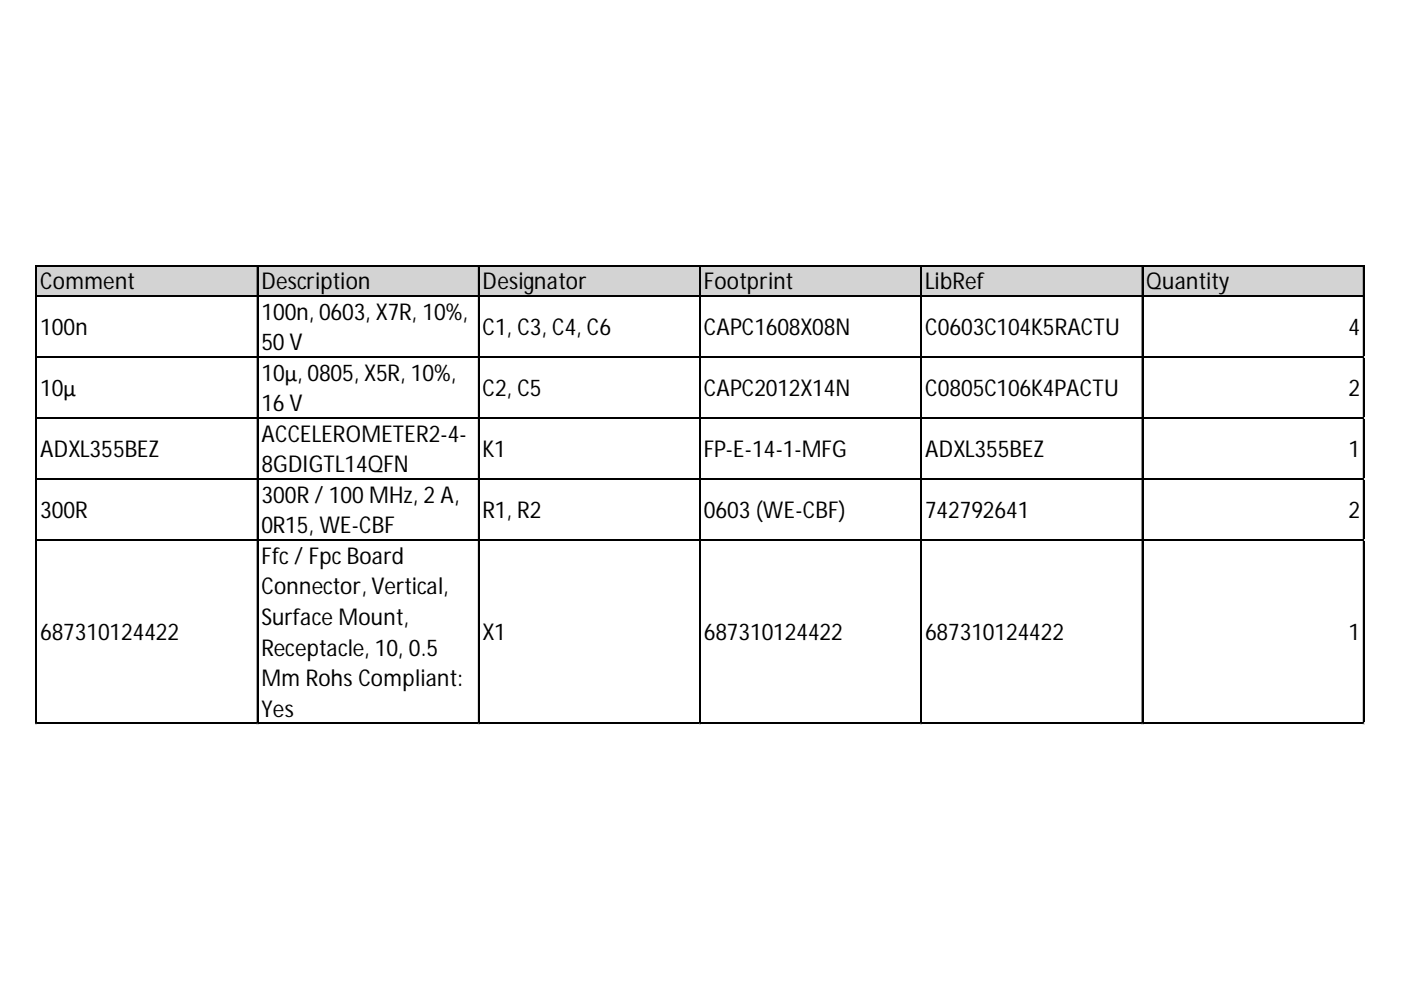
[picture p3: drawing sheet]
<svg xmlns="http://www.w3.org/2000/svg" width="297mm" height="210mm" viewBox="0 0 297 210" stroke-linecap="round" stroke-linejoin="round" font-family="sans-serif">
<defs><g id="words">
<g font-size="4.9">
<text x="8.5" y="61.3">Comment</text>
<text x="55.4" y="61.3">Description</text>
<text x="102.3" y="61.3">Designator</text>
<text x="149.2" y="61.3">Footprint</text>
<text x="196.1" y="61.3">LibRef</text>
<text x="243" y="61.3">Quantity</text>
<text x="8.5" y="70.9">100n</text>
<text x="55.4" y="67.8">100n, 0603, X7R, 10%,</text>
<text x="102.3" y="70.9">C1, C3, C4, C6</text>
<text x="149.2" y="70.9">CAPC1608X08N</text>
<text x="196.1" y="70.9">C0603C104K5RACTU</text>
<text x="285.9" y="70.9">4</text>
<text x="55.4" y="74.3">50 V</text>
<text x="8.5" y="83.9">10µ</text>
<text x="55.4" y="80.7">10µ, 0805, X5R, 10%,</text>
<text x="102.3" y="83.9">C2, C5</text>
<text x="149.2" y="83.9">CAPC2012X14N</text>
<text x="196.1" y="83.9">C0805C106K4PACTU</text>
<text x="285.9" y="83.9">2</text>
<text x="55.4" y="87.2">16 V</text>
<text x="55.4" y="93.7">ACCELEROMETER2-4-</text>
<text x="8.5" y="96.8">ADXL355BEZ</text>
<text x="55.4" y="100.2">8GDIGTL14QFN</text>
<text x="102.3" y="96.8">K1</text>
<text x="149.2" y="96.8">FP-E-14-1-MFG</text>
<text x="196.1" y="96.8">ADXL355BEZ</text>
<text x="285.9" y="96.8">1</text>
<text x="55.4" y="106.6">300R /100 MHz, 2 A,</text>
<text x="8.5" y="109.8">300R</text>
<text x="55.4" y="113.1">0R15, WE-CBF</text>
<text x="102.3" y="109.8">R1, R2</text>
<text x="149.2" y="109.8">0603 (WE-CBF)</text>
<text x="196.1" y="109.8">742792641</text>
<text x="285.9" y="109.8">2</text>
<text x="55.4" y="119.6">Ffc/FpcBoard</text>
<text x="55.4" y="126">Connector, Vertical,</text>
<text x="8.5" y="135.6">687310124422</text>
<text x="55.4" y="132.5">Surface Mount,</text>
<text x="102.3" y="135.6">X1</text>
<text x="149.2" y="135.6">687310124422</text>
<text x="196.1" y="135.6">687310124422</text>
<text x="285.9" y="135.6">1</text>
<text x="55.4" y="139">Receptacle, 10, 0.5</text>
<text x="55.4" y="145.5">Mm RohsCompliant:</text>
<text x="55.4" y="151.9">Yes</text>
</g>
</g></defs>
<path d="M7.8 56.4h281.5v6.5h-281.5z" fill="#d3d3d3"/>
<g fill="none" stroke="#000" stroke-width=".22">
<path d="M7.6 56.2v97.3M7.7 56.2v97.3M7.8 56.2h281.5M7.8 56.3h281.5M54.5 56.4v97.1M54.6 56.4v97.1M101.4 56.4v97.1M101.5 56.4v97.1M148.3 56.4v97.1M148.4 56.4v97.1M195.2 56.4v97.1M195.3 56.4v97.1"/>
<path d="M242.1 56.4v97.1M242.3 56.4v97.1M289 56.4v97.1M289.2 56.4v97.1M7.8 62.7h281.5M7.8 62.8h281.5M7.8 75.6h281.5M7.8 75.7h281.5M7.8 88.6h281.5M7.8 88.7h281.5M7.8 101.5h281.5M7.8 101.6h281.5"/>
<path d="M7.8 114.5h281.5M7.8 114.6h281.5M7.8 153.3h281.5M7.8 153.4h281.5"/>
</g>
<path d="M7.6 153.5v.1" fill="none" stroke="#e0e0e0" stroke-width=".22"/>
<path d="M7.6 153.5l.2 .1z" fill="#e0e0e0"/>
<path d="M54.5 153.5v.1" fill="none" stroke="#e0e0e0" stroke-width=".22"/>
<path d="M54.5 153.5l.2 .1z" fill="#e0e0e0"/>
<path d="M101.4 153.5v.1" fill="none" stroke="#e0e0e0" stroke-width=".22"/>
<path d="M101.4 153.5l.3 .1z" fill="#e0e0e0"/>
<path d="M148.3 153.5v.1" fill="none" stroke="#e0e0e0" stroke-width=".22"/>
<path d="M148.3 153.5l.3 .1z" fill="#e0e0e0"/>
<path d="M195.2 153.5v.1" fill="none" stroke="#e0e0e0" stroke-width=".22"/>
<path d="M195.2 153.5l.3 .1z" fill="#e0e0e0"/>
<path d="M242.1 153.5v.1" fill="none" stroke="#e0e0e0" stroke-width=".22"/>
<path d="M242.1 153.5l.3 .1z" fill="#e0e0e0"/>
<path d="M289 153.5v.1" fill="none" stroke="#e0e0e0" stroke-width=".22"/>
<path d="M289 153.5l.3 .1z" fill="#e0e0e0"/>
<path d="M289.3 75.6h.1" fill="none" stroke="#e0e0e0" stroke-width=".22"/>
<path d="M289.3 75.6v.3z" fill="#e0e0e0"/>
<path d="M289.3 88.6h.1" fill="none" stroke="#e0e0e0" stroke-width=".22"/>
<path d="M289.3 88.6v.2z" fill="#e0e0e0"/>
<path d="M289.3 101.5h.1" fill="none" stroke="#e0e0e0" stroke-width=".22"/>
<path d="M289.3 101.5v.2z" fill="#e0e0e0"/>
<path d="M289.3 114.5h.1" fill="none" stroke="#e0e0e0" stroke-width=".22"/>
<path d="M289.3 114.5v.2z" fill="#e0e0e0"/>
<path d="M289.3 153.3h.1" fill="none" stroke="#e0e0e0" stroke-width=".22"/>
<path d="M289.3 153.3v.2z" fill="#e0e0e0"/>
<use href="#words"/>
</svg>
